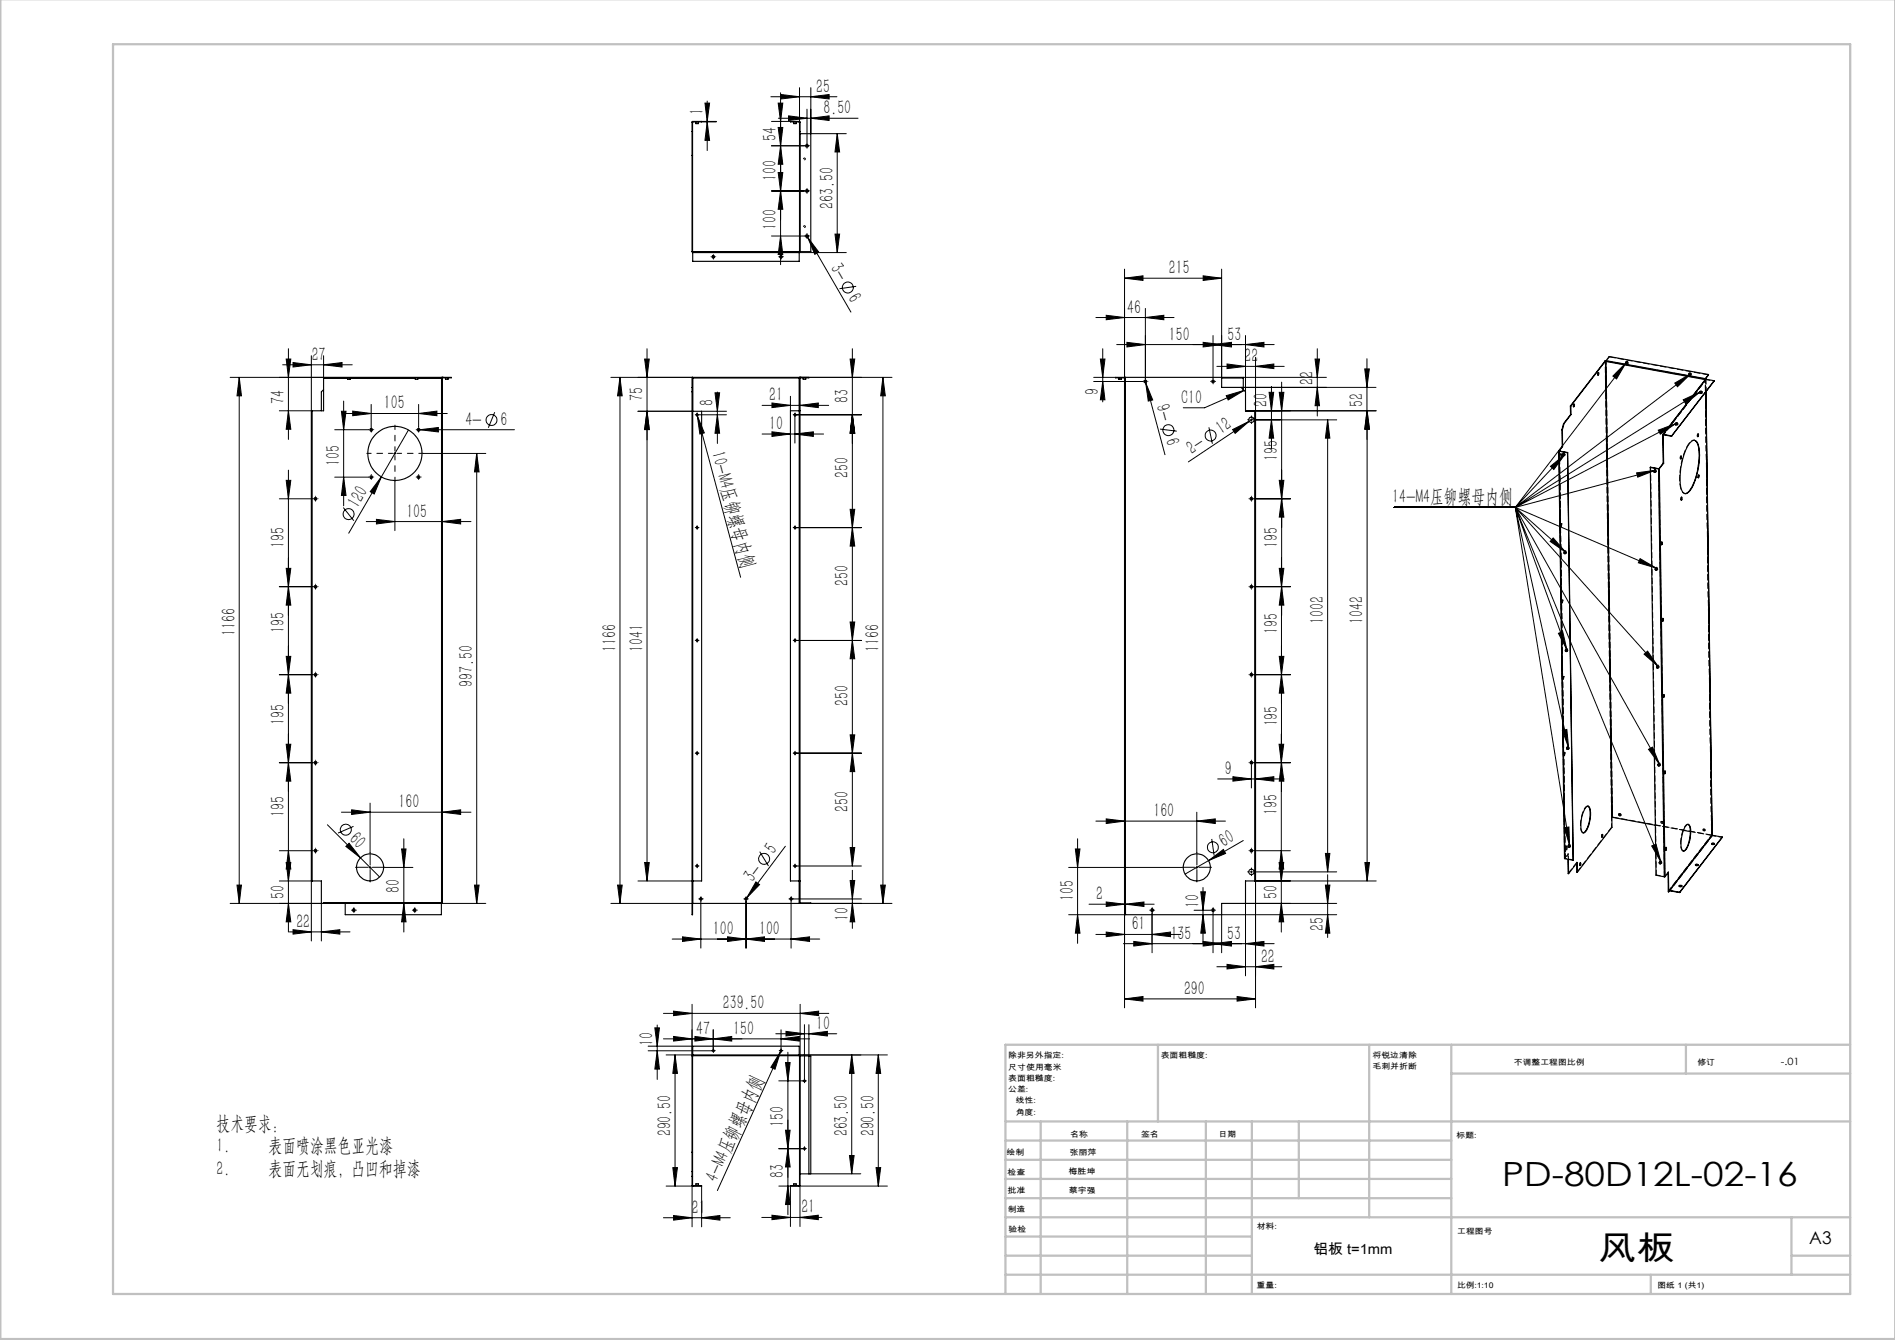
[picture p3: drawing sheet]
<svg xmlns="http://www.w3.org/2000/svg" width="420mm" height="297mm" viewBox="0 0 420 297" stroke-linecap="round" stroke-linejoin="round" font-family="sans-serif">
<defs><g id="words">
<g font-size="7.4">
<text x="333" y="262.9">PD-80D12L-02-16</text>
<text x="354.4" y="279.3">风板</text>
</g>
<g font-size="4.4">
<text x="180.9" y="20.6">25</text>
<text x="155.9" y="25.4" transform="rotate(-90 155.9 25.4)">1</text>
<text x="182.5" y="25.3">8.50</text>
<text x="172.1" y="31.1" transform="rotate(-90 172.1 31.1)">54</text>
<text x="172.1" y="40.2" transform="rotate(-90 172.1 40.2)">100</text>
<text x="184.7" y="46.3" transform="rotate(-90 184.7 46.3)">263.50</text>
<text x="172.1" y="50.9" transform="rotate(-90 172.1 50.9)">100</text>
<text x="183.9" y="59.3" transform="rotate(60 183.9 59.3)">3-</text>
<text x="259.1" y="60.8">215</text>
<text x="187.8" y="66.1" transform="rotate(60 187.8 66.1)">6</text>
<text x="249.8" y="69.5">46</text>
<text x="259.1" y="75.5">150</text>
<text x="272.1" y="75.5">53</text>
<text x="69.1" y="80">27</text>
<text x="275.8" y="80.3">22</text>
<text x="63.1" y="89.5" transform="rotate(-90 63.1 89.5)">74</text>
<text x="142.5" y="88.9" transform="rotate(-90 142.5 88.9)">75</text>
<text x="158.1" y="89.9" transform="rotate(-90 158.1 89.9)">8</text>
<text x="170.5" y="88.9">21</text>
<text x="188.1" y="89.4" transform="rotate(-90 188.1 89.4)">83</text>
<text x="243.5" y="87.5" transform="rotate(-90 243.5 87.5)">9</text>
<text x="261.8" y="89.5">C10</text>
<text x="291.1" y="85.3" transform="rotate(-90 291.1 85.3)">22</text>
<text x="85.1" y="90.7">105</text>
<text x="103.1" y="94.4">4-</text>
<text x="111" y="94.4">6</text>
<text x="170.5" y="95.3">10</text>
<text x="256.2" y="90.1" transform="rotate(75 256.2 90.1)">9-</text>
<text x="280.9" y="90.3" transform="rotate(-90 280.9 90.3)">20</text>
<text x="302.1" y="90.3" transform="rotate(-90 302.1 90.3)">52</text>
<text x="157.7" y="100.4" transform="rotate(75 157.7 100.4)">10-M4压铆螺母内侧</text>
<text x="258.2" y="97.6" transform="rotate(75 258.2 97.6)">6</text>
<text x="264.2" y="100.8" transform="rotate(-34 264.2 100.8)">2-</text>
<text x="270.7" y="96.5" transform="rotate(-34 270.7 96.5)">12</text>
<text x="75.3" y="103.3" transform="rotate(-90 75.3 103.3)">105</text>
<text x="188.1" y="106" transform="rotate(-90 188.1 106)">250</text>
<text x="283.2" y="102.1" transform="rotate(-90 283.2 102.1)">195</text>
<text x="79.4" y="112.9" transform="rotate(-60 79.4 112.9)">120</text>
<text x="308.6" y="111.5">14-M4压铆螺母内侧</text>
<text x="90.1" y="114.7">105</text>
<text x="63.1" y="121.4" transform="rotate(-90 63.1 121.4)">195</text>
<text x="283.2" y="121.5" transform="rotate(-90 283.2 121.5)">195</text>
<text x="188.1" y="129.9" transform="rotate(-90 188.1 129.9)">250</text>
<text x="52.2" y="141" transform="rotate(-90 52.2 141)">1166</text>
<text x="63.1" y="140.2" transform="rotate(-90 63.1 140.2)">195</text>
<text x="283.2" y="140.6" transform="rotate(-90 283.2 140.6)">195</text>
<text x="293.4" y="138.3" transform="rotate(-90 293.4 138.3)">1002</text>
<text x="302.2" y="138.3" transform="rotate(-90 302.2 138.3)">1042</text>
<text x="136.5" y="144.5" transform="rotate(-90 136.5 144.5)">1166</text>
<text x="142.5" y="144.6" transform="rotate(-90 142.5 144.6)">1041</text>
<text x="194.8" y="144.5" transform="rotate(-90 194.8 144.5)">1166</text>
<text x="104.8" y="152.2" transform="rotate(-90 104.8 152.2)">997.50</text>
<text x="63.1" y="160.7" transform="rotate(-90 63.1 160.7)">195</text>
<text x="188.1" y="156.5" transform="rotate(-90 188.1 156.5)">250</text>
<text x="283.2" y="161" transform="rotate(-90 283.2 161)">195</text>
<text x="271.4" y="171.8">9</text>
<text x="88.3" y="179.1">160</text>
<text x="188.1" y="179.9" transform="rotate(-90 188.1 179.9)">250</text>
<text x="63.1" y="181.1" transform="rotate(-90 63.1 181.1)">195</text>
<text x="255.7" y="181.1">160</text>
<text x="283.1" y="180.6" transform="rotate(-90 283.1 180.6)">195</text>
<text x="77.1" y="186.2" transform="rotate(45 77.1 186.2)">60</text>
<text x="171.6" y="189.5" transform="rotate(-53 171.6 189.5)">5</text>
<text x="271.2" y="187.9" transform="rotate(-30 271.2 187.9)">60</text>
<text x="88.6" y="197.9" transform="rotate(-90 88.6 197.9)">80</text>
<text x="166.9" y="195.8" transform="rotate(-53 166.9 195.8)">3-</text>
<text x="63.1" y="199.2" transform="rotate(-90 63.1 199.2)">50</text>
<text x="238" y="199.7" transform="rotate(-90 238 199.7)">105</text>
<text x="242.9" y="199.5">2</text>
<text x="265.8" y="201.3" transform="rotate(-90 265.8 201.3)">10</text>
<text x="283.1" y="199.2" transform="rotate(-90 283.1 199.2)">50</text>
<text x="65.7" y="205.7">22</text>
<text x="158" y="207.3">100</text>
<text x="168.2" y="207.3">100</text>
<text x="188.1" y="204.2" transform="rotate(-90 188.1 204.2)">10</text>
<text x="250.8" y="206.2">61</text>
<text x="259.5" y="208.3">135</text>
<text x="272" y="208.3">53</text>
<text x="293.4" y="206.2" transform="rotate(-90 293.4 206.2)">25</text>
<text x="279.5" y="213.4">22</text>
<text x="262.4" y="220.5">290</text>
<text x="160.2" y="223.7">239.50</text>
<text x="144.8" y="231.8" transform="rotate(-90 144.8 231.8)">10</text>
<text x="154.3" y="229.3">47</text>
<text x="162.5" y="229.3">150</text>
<text x="180.9" y="228.2">10</text>
<text x="48" y="250.4">技术要求：</text>
<text x="148.8" y="251.9" transform="rotate(-90 148.8 251.9)">290.50</text>
<text x="173.8" y="249.7" transform="rotate(-90 173.8 249.7)">150</text>
<text x="187.9" y="251.9" transform="rotate(-90 187.9 251.9)">263.50</text>
<text x="193.8" y="251.9" transform="rotate(-90 193.8 251.9)">290.50</text>
<text x="48" y="255.4">1.</text>
<text x="59.5" y="255.4">表面喷涂黑色亚光漆</text>
<text x="48" y="260.4">2.</text>
<text x="59.5" y="260.4">表面无划痕，凸凹和掉漆</text>
<text x="158.8" y="262.1" transform="rotate(-66 158.8 262.1)">4-M4压铆螺母内侧</text>
<text x="173.8" y="261.1" transform="rotate(-90 173.8 261.1)">83</text>
<text x="153.3" y="269">21</text>
<text x="177.6" y="268.9">21</text>
</g>
<text font-size="3.9" x="401" y="275.7">A3</text>
<text font-size="3.2" x="291.1" y="277.9">铝板 t=1mm</text>
<text font-size="2.2" x="394.7" y="236.2">-.01</text>
<g font-size="1.7">
<text x="223.5" y="234.6">除非另外指定:</text>
<text x="223.5" y="237.1">尺寸使用毫米</text>
<text x="223.5" y="239.6">表面粗糙度:</text>
<text x="257.3" y="234.6">表面粗糙度:</text>
<text x="304.2" y="234.5">将锐边清除</text>
<text x="304.2" y="237">毛刺并折断</text>
<text x="335.5" y="235.9">不调整工程图比例</text>
<text x="376.2" y="236.1">修订</text>
<text x="223.5" y="242.1">公差:</text>
<text x="225.1" y="244.6">线性:</text>
<text x="225.1" y="247.1">角度:</text>
<text x="237.2" y="252">名称</text>
<text x="252.9" y="251.9">签名</text>
<text x="270.1" y="251.9">日期</text>
<text x="223.1" y="256">绘制</text>
<text x="237.1" y="256.1">张丽萍</text>
<text x="322.8" y="252.2">标题:</text>
<text x="223.3" y="260.3">检查</text>
<text x="236.8" y="260.3">梅胜坤</text>
<text x="223.3" y="264.4">批准</text>
<text x="223.3" y="268.7">制造</text>
<text x="236.9" y="264.4">蔡宇强</text>
<text x="223.5" y="273.1">验检</text>
<text x="278.5" y="272.5">材料:</text>
<text x="323" y="273.6">工程图号</text>
<text x="278.5" y="285.5">重量:</text>
<text x="323" y="285.6">比例:1:10</text>
<text x="367.4" y="285.6">图纸 1 (共1)</text>
</g>
</g></defs>
<g fill="none" stroke="#000" stroke-width=".22">
<path d="M177.2 19.4v7.7M179.7 19.4v10.2h7.9M155.5 26.9h3.2M155.5 27h3.2M156.2 22.9h1.1l-.6 4zM156.7 22.4v11M156.7 27l.6 4.1h-1.1zM170.9 21.4h14.6M171 32.3h7.3M171 26.9h4.2M172.5 22.9h1l-.5 4zM172.5 28.3h1l-.5 4z"/>
<path d="M172.5 38.2h1l-.5 4.1zM172.5 26.2h17.7M173 32.3l.5 4.1h-1zM173 20.6v38.1M173.1 21l4.1 .4-4.1 .5zM174.8 25.7l4.1 .5-4.1 .5zM178.1 35.3a.2 .2 0 0 1 .2-.3 .2 .2 0 0 1 .2 .2 .2 .2 0 0 1-.3 .2M178.6 32.3h.5M178.9 24.2v7.6M178.9 32.1v.5M179.7 21.4l4.1-.4v.9zM179.7 26.2l4.1-.5v1z"/>
<path d="M185.6 29.6l.5 4.1h-1zM185.6 29.6v26.4M157.8 56.9h.5M157.9 57a.19 .19 0 0 1 .2-.3 .19 .19 0 0 1 .2 .2 .19 .19 0 0 1-.3 .2M158.1 56.7v.5M171 42.3h7.3M171 52.3h7.3M172.8 56.9h.6M172.9 57a.2 .2 0 0 1 .2-.3 .2 .2 0 0 1 .2 .2 .2 .2 0 0 1-.3 .2M173 42.3l.5 4.1h-1zM173 52.3l.5 4.1h-1zM173.1 56.7v.5"/>
<path d="M177.1 56h10.5M178.1 50.3a.2 .2 0 0 1 .2-.3 .2 .2 0 0 1 .2 .2 .2 .2 0 0 1-.3 .2M178.6 42.3h.5M178.6 52.3h.5M178.7 52.1l.3 .5M178.9 42.1v.5M178.9 52.1v.5M179 52.6l2.5 3.3-.9 .5zM179 52.6l9.6 16.6M185.1 51.9h1l-.5 4.1zM249.2 59.7v23.9M270.8 59.7v23.9"/>
<path d="M63.4 79.6h1.1l-.6 4zM63.9 77.3v20.1M69 78.8v12.2h-7.1M71.7 78.8v4.8h-20.7M142.9 79.6h1l-.5 4zM143.4 77.3v118M188.4 79.6h1l-.5 4zM188.9 77.3v114.6M189.8 63.5l-3.7 .5M242.9 70.4h17.3M243.9 79.6h1l-.5 4zM244.4 77.3v11.8"/>
<path d="M245.2 69.9l4 .5-4 .5zM247.5 76.4h34.9M249.2 61.7l4.1-.6v1.1zM249.2 61.7h21.6M249.8 75.9l4.1 .5-4.1 .5zM253.9 70.4l4.1-.5v1zM253.9 68.4v15.6M266.7 61.1l4.1 .6-4.1 .5zM266.7 75.9l4.1 .5-4.1 .5zM268.9 76.4l4-.5v1zM268.9 74.4v9.6M276 76.4l4.1-.5v1z"/>
<path d="M276 74.4v12.5M278.3 79.2v12M291.5 79.6h1l-.5 4zM292 77.3v14.9M303 79.5v115.8M53 83.6v116.6M53 83.6l.5 4.1h-1zM62.7 80.9h15.4M63.9 91l.6 4.1h-1.1zM64.9 80.4l4.1 .5-4.1 .4zM71.7 80.9l4.1-.5v.9zM74.2 95.2h7.5"/>
<path d="M75.7 91.2h1l-.5 4zM75.9 91.6h23.2M76.2 88.9v23.2M78.2 91.1l4.1 .5-4.1 .5zM82 95.2h.5M82.3 89.6v5.1M82.3 95v.5M90.5 95.3l-13.2 22.9M92.5 95.2h21.5M92.8 91.6l4-.5v1zM92.8 89.6v5.1M92.8 95v.5"/>
<path d="M93.1 95.2l4.1-.4v.9zM109.6 91.4l-1.4 3.4M135.4 83.6h18M137.4 83.6v116.6M137.4 83.6l.5 4.1h-1zM141.4 91.2h12M143.4 91.2l.5 4h-1zM154.2 91.9h6.8M154.3 92a.2 .2 0 0 1 .2-.3 .2 .2 0 0 1 .2 .3 .2 .2 0 0 1-.3 .1M154.4 91.8l.2 .3M154.5 91.7v.5M154.6 92.1l1.5 3.9-1 .2z"/>
<path d="M154.6 92.1l9.5 35.8M155.5 91.2h5.5M158.5 87.1h1l-.5 4.1zM159 86.9v11.4M159 91.9l.5 4.1h-1zM168.9 96.2h13.6M168.9 89.8h14.8M171.1 95.7l4.1 .5-4.1 .5zM171.1 89.3l4.1 .5-4.1 .5zM175.2 87.8v3.2M175.9 91.9h15M176 92a.2 .2 0 0 1 .2-.3 .2 .2 0 0 1 .2 .3 .2 .2 0 0 1-.3 .1"/>
<path d="M176.2 96.2l4.1-.5v1zM176.2 91.7v6.5M177.3 83.6h20.4M177.3 89.8l4.1-.5v1zM188.9 91.9l.5 4.1h-1zM195.7 83.6v116.6M195.7 83.6l.5 4.1h-1zM242.4 84.6h10.9M242.4 83.6h4.9M244.4 84.6l.5 4h-1zM253.6 84.6h.5M253.8 84.3l.1 .5"/>
<path d="M253.9 84.3v.5M253.9 84.8l1.6 3.8-1 .3zM253.9 84.8l4.3 16M257.1 95.1l3.7 .5M267.9 94.7l.8 3.7M268.6 84.6h.5M268.9 84.3v.5M269.7 81.2h14.9M271.8 87.7l3.9-1.2-3.5 2.1zM272 80.7l4 .5-4 .5zM273.2 95.2l3.7-1.8-3.1 2.7zM275.1 85.9h29.9"/>
<path d="M275.6 83.6h18.4M275.7 86.5l-8.7 3.9h-4.7M276.9 93.4l-13.5 9M277.1 93.1h.5M277.4 92.8v.5M277.8 92.7l-.9 .7M278.2 93.1h18.1M278.3 81.2l4-.5v1zM281.3 87h1l-.5 4zM281.8 93.1l.5 4h-1zM281.8 85.7v13.7M283.5 87h1.1l-.5 4z"/>
<path d="M284.1 84.7v51.7M292 85.9l.5 4h-1zM294.3 93.1v100.1M294.3 93.1l.4 4h-.9zM302.5 81.8h1l-.5 4.1zM303 91l.5 4.1h-1zM305 91h-26.8M360.4 80.4l-2.1 3.6-.8-.6zM360.4 80.4l-24.6 32.1M367.5 95.4l3.9-1.5-3.4 2.3zM371.2 84.9l3.6-2.1-3 2.9zM371.4 93.9l-35.6 18.6"/>
<path d="M371.4 93.7l.4 .2h-.4zM373.1 88.6l3.7-1.7-3.2 2.6zM374.8 82.8l-39 29.7M376.8 86.9l-41 25.6M61.9 110.6h7.5M63.4 106.5h1.1l-.6 4.1zM63.9 104.2v102.4M69.7 110.6h.5M69.9 110.3v.5M74.2 105.8h7.5M76.1 112.5l2.3 2.9M76.2 105.8l.5 4h-1z"/>
<path d="M81.2 115.6h23.2M82 105.8h.5M82.3 105.5v.5M83.4 115.1l4.1 .5-4.1 .5zM84.5 105.7l-1.6 3.8-.8-.5zM87.3 100.5h.5M87.5 106.7v10.9M87.5 100.3v.4M92.5 105.8h.5M92.8 105.5v.5M93.8 100.5h13.9M98 115.6l4.1-.5v1z"/>
<path d="M105.7 100.5v99.7M105.7 100.5l.5 4.1h-1zM154.2 116.9h.5M154.3 117a.2 .2 0 0 1 .2-.2 .2 .2 0 0 1 .2 .2 .2 .2 0 0 1-.3 .2M154.5 116.7v.5M175.9 116.9h15M176 117a.2 .2 0 0 1 .2-.2 .2 .2 0 0 1 .2 .2 .2 .2 0 0 1-.3 .2M176.2 116.7v.5M188.4 112.9h1l-.5 4zM188.9 116.9l.5 4.1h-1zM277.1 110.6h.5M277.4 110.3v.5"/>
<path d="M277.9 110.6h8.1M283.5 106.5h1.1l-.5 4.1zM284.1 110.6l.5 4h-1.1zM309 112.5h26.8M335.8 112.5l31.3 13.4M335.8 112.5l11.2 9.8M335.8 112.5l11.5 31.5M335.8 112.5l32 56.9M335.8 112.5l31.7 35.2M335.8 112.5l32.3 78.6M335.8 112.5l12.1 74.9M335.8 112.5l11.9 53.3"/>
<path d="M343.6 103.4l3.2-2.7-2.4 3.4zM344.2 119.2l2.8 3.1-3.4-2.3zM346.8 100.7l-11 11.8M362.7 104.8l4.1-.6-3.8 1.6zM366.8 104.2l-31 8.3M61.9 130h7.5M63.4 126h1.1l-.6 4zM63.9 130l.6 4.1h-1.1zM69.7 130h.5M69.9 129.8v.5M188.4 137.9h1l-.5 4.1zM277.1 130h.5"/>
<path d="M277.4 129.8v.5M277.9 130h8.1M283.5 126h1.1l-.6 4zM284 123.7v51.7M284.1 130l.5 4.1h-1.1zM363.5 123.8l3.6 2.1-4-1.2zM61.9 149.5h7.5M63.4 145.5h1.1l-.6 4zM63.9 149.5l.6 4.1h-1.1zM69.7 149.5h.5M69.9 149.3v.5M154.2 142h.5"/>
<path d="M154.3 142a.19 .19 0 0 1 .2-.2 .19 .19 0 0 1 .2 .2 .19 .19 0 0 1-.3 .1M154.5 141.7v.5M175.9 142h15M176 142a.19 .19 0 0 1 .2-.2 .19 .19 0 0 1 .2 .2 .19 .19 0 0 1-.3 .1M176.2 141.7v.5M188.9 142l.5 4h-1zM277.1 149.5h.5M277.4 149.3v.5M277.9 149.5h8.1M283.5 145.5h1.1l-.6 4zM284 149.5l.6 4.1h-1.1zM345.4 140.4l1-.4 .9 4z"/>
<path d="M364.4 145l.8-.7 2.3 3.4zM61.9 169h7.5M63.4 165h1.1l-.6 4zM63.9 169l.6 4.1h-1.1zM69.7 169h.5M69.9 168.8v.5M77.9 179.5l4.1 .5-4.1 .5zM82 178v11M154.2 166.9h.5M154.3 167a.2 .2 0 0 1 .2-.3 .2 .2 0 0 1 .2 .3 .2 .2 0 0 1-.3 .1M154.5 166.7v.5M175.9 166.9h15"/>
<path d="M176 167a.2 .2 0 0 1 .2-.3 .2 .2 0 0 1 .2 .3 .2 .2 0 0 1-.3 .1M176.2 166.7v.5M188.4 162.9h1l-.5 4zM188.9 166.9l.5 4.1h-1zM269.9 172.6h14.7M273.3 172.2l4.1 .4-4.1 .5zM277.1 169h.5M277.4 169.6v5.1M277.4 168.8v.5M277.9 169h8.1M278.3 172.6l4-.4v.9zM283.5 165h1l-.5 4z"/>
<path d="M284 162.7v43.9M284 169l.6 4.1h-1.1zM346.3 161.9l1-.2 .4 4.1zM365.4 166.1l.9-.5 1.5 3.8zM52.5 196.2h1l-.5 4zM61.9 188.6h7.5M61.9 195.3h7.1v13.3M63.4 191.2h1.1l-.6 4.1zM63.9 188.6l.6 4h-1.1zM69.7 188.6h.5M69.9 188.3v.5M72.6 182.8l11.5 11.6"/>
<path d="M75.7 180h28.7M76.7 187.6l.7-.7 2.5 3.2zM78.4 183.2l-3.5 1.4M81.8 192.3h.5M82 192v.5M85.3 192.3h6.2M89 188.2h1l-.5 4.1zM89.5 185.9v20.7M98 180l4.1-.5v1zM105.2 196.2h1l-.5 4zM136.9 196.2h1l-.5 4zM141.4 195.3h12"/>
<path d="M142.9 191.2h1l-.5 4.1zM154.2 191.9h.5M154.3 192a.2 .2 0 0 1 .2-.2 .2 .2 0 0 1 .2 .2 .2 .2 0 0 1-.3 .2M154.5 191.7v.5M155.1 199.2h.5M155.3 199.7v10.4M155.3 199v.5M165.1 199.2h.5M165.3 199.7v10.4M165.3 199v.5M165.5 199l-.3 .5M167.5 195.5l.8 .6-2.8 2.9z"/>
<path d="M168.4 188.8l1.9 3.1M174.1 187.6l-8.6 11.4M175.1 199.2h.5M175.3 199.7v10.4M175.3 199v.5M175.8 199.2h15.1M175.9 191.9h15M176 192a.2 .2 0 0 1 .2-.2 .2 .2 0 0 1 .2 .2 .2 .2 0 0 1-.3 .2M176.2 191.7v.5M188.4 187.9h1l-.5 4zM188.4 195.2h1l-.5 4zM188.9 192.9v12.9"/>
<path d="M195.2 196.2h1l-.5 4zM236.9 192.3h25.1M238.3 188.2h1.1l-.6 4.1zM238.8 185.9v23.2M242.9 182h28.7M245.2 199.9l4 .5-4 .5zM245.2 181.5l4 .5-4 .5zM265 192.3h.5M265.3 182l4-.5v1zM265.3 180v9M265.3 192v.5M266.1 197.7h1.1l-.6 4.1z"/>
<path d="M266.6 196.7v12.4M267.9 190.7l3.2-2.4 .5 .9zM267.9 190.7l-5.3 3M268.6 185.9l.5 3.7M275.6 186.3l-7.7 4.4M277.1 188.6h.5M277.1 193.2h.5M277.4 188.3v.5M277.4 193v.5M277.9 188.6h8.1M278.2 193.2h18.1M283.5 191.2h1l-.5 4.1z"/>
<path d="M284 188.6l.5 4h-1zM293.8 196.2h.9l-.4 4zM293.8 189.2h.9l-.4 4zM294.3 193.9v13.9M302.5 191.2h1l-.5 4.1zM305 195.3h-26.7v28.1M346.7 183.4l1-.1 .2 4.1zM366.1 187.5l.9-.4 1.1 4zM51 200.2h20.2v8.4M63.9 200.2l.6 4.1h-1.1zM64.1 206.5h13.5M64.9 206.1l4.1 .4-4.1 .5z"/>
<path d="M71.2 206.5l4.1-.4v.9zM78.2 201.8h.5M78.4 201.5v.5M89.5 200.2l.5 4.1h-1zM91.7 201.8h.5M91.9 201.5v.5M98 200.2h9.7M135.4 200.2h18M149 208.1h32.7M151.3 207.6l4 .5-4 .6zM161.3 207.6l4 .5-4 .6zM165.3 208.1l4.1-.5v1.1z"/>
<path d="M175.3 208.1l4.1-.5v1.1zM177.3 200.2h20.4M188.9 200.2l.5 4.1h-1zM236.9 202.7h12.5M238.8 202.7l.6 4.1h-1.1zM241.4 200.4h14.4M242.9 207.1h18.8M245.2 206.6l4 .5-4 .5zM249 209.2h33.4M249.2 200.2v23.2M249.4 200.4l4.1-.5v1zM251.3 208.7l4 .5-4 .5z"/>
<path d="M255.1 201.8h.5M255.3 207.1l4.1-.5v1zM255.3 202.3v8.9M255.3 201.5v.5M264.7 201.8h3.6M266.6 202.7l.6 4.1h-1.1zM266.7 208.7l4.1 .5-4.1 .5zM268.6 201.8h.5M268.9 209.2l4-.5v1zM268.9 202.3v8.9M268.9 201.5v.5M269.7 214.3h14.4"/>
<path d="M272 213.7l4 .6-4 .5zM276 209.2l4.1-.5v1zM278.3 214.3l4-.6v1.1zM284 200.2l.5 4.1h-1zM294.3 202.7l.4 4.1h-.9zM296.3 200.2h-20.3v16.1M296.3 202.7h-25.5v8.5M143.7 232.9h14M143.7 231.9h9.8M145.1 227.8h1.1l-.5 4.1zM145.7 227.2v12.1M145.7 232.9l.5 4.1h-1.1z"/>
<path d="M147 224.6h36.7M147 230.3h32.5M147.6 233.8h5.9M149.3 224.1l4.1 .5-4.1 .5zM149.3 229.7l4.1 .6-4.1 .4zM149.6 233.8l.5 4.1h-1zM149.6 233.8v29.1M153.4 222.6v11.4M154 229.7l4.1 .6-4.1 .4zM157.8 232.9h.5M157.9 232.9a.19 .19 0 0 1 .2-.2 .19 .19 0 0 1 .2 .2 .19 .19 0 0 1-.3 .2M158.1 230.3l4.1-.6v1z"/>
<path d="M158.1 228.2v4.3M158.1 232.6v.5M171.9 229.1h13.6M172.8 232.9h.6M172.9 232.9a.2 .2 0 0 1 .2-.2 .2 .2 0 0 1 .2 .2 .2 .2 0 0 1-.3 .2M173 233.1l-1.2 3.9-.9-.4zM173.1 230.3l4.1-.6v1zM173.1 228.2v4.3M173.1 232.6v.5M173.2 232.7l-14.2 31.2M174.1 235.5h1l-.5 4.1zM174.2 228.6l4.1 .5-4.1 .5z"/>
<path d="M174.6 233.2v36M177.1 233.8h19.6M177.3 224.6l4.1-.5v1zM177.3 222.6v11.4M178.1 239.6a.21 .21 0 0 1 .2-.2 .21 .21 0 0 1 .2 .2 .21 .21 0 0 1-.3 .2M178.3 227.1v12.8M178.5 239.6h-5.9M179.3 229.1l4.1-.5v1zM179.3 227.1v6.9M188.8 233.8v26.4M188.8 233.8l.5 4.1h-1zM194.7 233.8l.5 4.1h-1z"/>
<path d="M194.7 233.8v29.1M249.2 221.4l4.1-.5v1zM249.2 221.4h29.1M274.2 220.9l4.1 .5-4.1 .5zM149.1 258.8h1l-.5 4.1zM172.6 254.6h5.9M174.1 250.5h1l-.5 4.1zM174.6 254.6l.5 4.1h-1zM178.1 254.6a.2 .2 0 0 1 .2-.2 .2 .2 0 0 1 .2 .2 .2 .2 0 0 1-.3 .2M178.3 254.3v.5M188.3 256.1h1l-.5 4.1zM194.2 258.8h1l-.5 4.1z"/>
<path d="M147 269.9h14.9M147.6 262.9h5.9M149.3 269.4l4.1 .5-4.1 .5zM153.4 262.7v9.2M155.5 269.9l4.1-.5v1zM155.5 262.9v9M168.8 269.8h13.4M171.1 269.3l4.1 .5-4.1 .5zM172.6 262.9h2.6v8.9M174.6 262.9l.5 4.1h-1zM177.1 262.9h19.6M177.3 269.8l4.1-.5v1z"/>
<path d="M177.3 262.7v9.1M179.3 260.2h11.5"/>
<circle cx="187.9" cy="63.7" r="1.21"/>
<circle cx="108.9" cy="93.1" r="1.21"/>
<circle cx="259" cy="95.3" r="1.22"/>
<circle cx="268.3" cy="96.5" r="1.22"/>
<circle cx="360.5" cy="80.3" r=".16"/>
<circle cx="374.5" cy="82.8" r=".16"/>
<circle cx="377" cy="86.8" r=".16"/>
<circle cx="77.3" cy="113.9" r="1.21"/>
<circle cx="346.5" cy="100.9" r=".18"/>
<circle cx="366.7" cy="104.6" r=".17"/>
<circle cx="346.8" cy="122.6" r=".19"/>
<circle cx="367" cy="126.3" r=".17"/>
<circle cx="347.1" cy="144.3" r=".19"/>
<circle cx="367.3" cy="147.9" r=".18"/>
<circle cx="347.4" cy="166" r=".19"/>
<circle cx="367.6" cy="169.6" r=".19"/>
<circle cx="76.6" cy="183.9" r="1.21"/>
<circle cx="169.3" cy="190.4" r="1.22"/>
<circle cx="268.8" cy="187.8" r="1.22"/>
<circle cx="347.7" cy="187.6" r=".18"/>
<circle cx="367.9" cy="191.3" r=".18"/>
</g>
<g fill="none" stroke="#000" stroke-width=".22" stroke-dasharray="30.5 1.3 1.3 1.3">
<path d="M178.4 32.3h-.1M178.9 31.8h.1M178.9 32.8v.1M179.4 32.3h.1M157.6 56.9h.1M158.1 56.4h.1M158.1 57.4h.1M158.6 56.9h.1M172.6 56.9h.1M173.1 56.4h.1M173.1 57.4h.1M173.6 56.9h.1"/>
<path d="M178.4 42.3h-.1M178.4 52.3h-.1M178.9 41.8h.1M178.9 42.8v.1M178.9 51.8h.1M178.9 52.8v.1M179.4 42.3h.1M179.4 52.3h.1M81.8 95.2h-.1M82.3 94.7h.1M82.3 95.7v.1M82.8 95.2h.1"/>
<path d="M92.3 95.2h-.1M92.8 94.7h.1M92.8 95.7v.1M93.3 95.2h.1M154.3 91.9h-.2M154.5 91.7v-.2M154.5 92.2v.1M154.8 91.9h.1M176 91.9h-.2M176.2 91.7v-.2M176.2 92.2v.1M176.5 91.9h.1"/>
<path d="M253.4 84.5h-.1M253.9 84h.1M253.9 85v.1M254.4 84.5h.1M268.4 84.5h-.1M268.9 84h.1M268.9 85v.1M269.4 84.5h.1M276.9 93h-.4M277.4 92.5v-.3M277.4 93.5v.4M277.9 93h.3"/>
<path d="M69.4 110.5h.1M69.9 110h.1M69.9 111v.1M70.4 110.5h.1M81.8 105.7h-.1M82.3 105.2h.1M82.3 106.2v.1M82.8 105.7h.1M92.3 105.7h-.1M92.8 105.2h.1M92.8 106.2v.1M93.3 105.7h.1"/>
<path d="M154.3 116.9h-.2M154.5 116.7v-.2M154.5 117.2v.1M154.8 116.9h.1M176 116.9h-.2M176.2 116.7v-.2M176.2 117.2v.1M176.5 116.9h.1M276.9 110.5h-.1M277.4 110h.1M277.4 111v.1M277.9 110.5h.1"/>
<path d="M69.4 130h.1M69.9 129.5h.1M69.9 130.5v.1M70.4 130h.1M276.9 130h-.1M277.4 129.5h.1M277.4 130.5v.1M277.9 130h.1M69.4 149.5h.1M69.9 149h.1M69.9 150v.1M70.4 149.5h.1"/>
<path d="M154.3 141.9h-.2M154.5 141.7v-.2M154.5 142.2v.1M154.8 141.9h.1M176 141.9h-.2M176.2 141.7v-.2M176.2 142.2v.1M176.5 141.9h.1M276.9 149.5h-.1M277.4 149h.1M277.4 150v.1M277.9 149.5h.1"/>
<path d="M69.4 169h.1M69.9 168.5h.1M69.9 169.5v.1M70.4 169h.1M154.3 166.9h-.2M154.5 166.7v-.2M154.5 167.2v.1M154.8 166.9h.1M176 166.9h-.2M176.2 166.7v-.2M176.2 167.2v.1M176.5 166.9h.1"/>
<path d="M276.9 169h-.1M277.4 168.5h.1M277.4 169.5v.1M277.9 169h.1M69.4 188.5h.1M69.9 188h.1M69.9 189v.1M70.4 188.5h.1M81.5 192.2h-2.7M82 191.7v-2.7M82 192.7v2.8M82.5 192.2h2.8"/>
<path d="M154.3 191.9h-.2M154.5 191.7v-.2M154.5 192.2v.1M154.8 191.9h.1M155.1 199.2h-.2M155.4 199v-.3M155.4 199.5v.2M155.6 199.2h.3M165.1 199.2h-.2M165.4 199v-.3M165.4 199.5v.2M165.6 199.2h.3"/>
<path d="M175.1 199.2h-.2M175.4 199v-.3M175.4 199.5v.2M175.6 199.2h.3M176 191.9h-.2M176.2 191.7v-.2M176.2 192.2v.1M176.5 191.9h.1M264.8 192.2h-2.8M265.3 191.7v-2.7M265.3 192.7v2.8M265.8 192.2h2.7"/>
<path d="M276.9 188.5h-.1M276.9 193.2h-.4M277.4 188h.1M277.4 189v.1M277.4 192.7v-.3M277.4 193.7v.4M277.9 188.5h.1M277.9 193.2h.3M77.9 201.7h.1M78.4 201.2h.1M78.4 202.2v.1M78.9 201.7h.1"/>
<path d="M91.4 201.7h.1M91.9 201.2h.1M91.9 202.2v.1M92.4 201.7h.1M254.9 201.7h-.1M255.4 201.2h.1M255.4 202.2v.1M255.9 201.7h.1M268.4 201.7h-.1M268.9 201.2h.1M268.9 202.2v.1M269.4 201.7h.1"/>
<path d="M157.9 232.9h-.2M158.1 232.6v-.1M158.1 233.1v.2M158.4 232.9h.1M172.9 232.9h-.2M173.1 232.6v-.1M173.1 233.1v.2M173.4 232.9h.1M178.1 239.6h-.2M178.3 239.3v-.1M178.3 239.8v.2M178.6 239.6h.1"/>
<path d="M178.1 254.6h-.2M178.3 254.3v-.1M178.3 254.8v.2M178.6 254.6h.1"/>
</g>
<path d="M87.5 100v-5.8M87 100.5h-5.7M87.5 101v5.7M88 100.5h5.8" fill="none" stroke="#000" stroke-width=".22" stroke-dasharray="30.5 1.3 1.3 1.3" stroke-dashoffset="29.5"/>
<g fill="none" stroke="#c0c0c0" stroke-width=".5">
<path d="M.1 -.1v296.9h419.9M25 9.8h385.1v277h-385.1zM256.6 231.6v17M303.5 231.6v38.2M321.7 231.6v55.2M321.7 237.9h88.4M373.7 231.6v6.3M410.1 231.6h-187.3v55.2M222.8 248.6h187.3M222.8 257.1h98.9M222.8 252.8h98.9M230.6 248.6v38.2"/>
<path d="M249.8 248.6v38.2M267.3 248.6v38.2M277.5 248.6v38.2M287.9 248.6v17M222.8 265.6h98.9M222.8 261.3h98.9M222.8 278.3h54.7M222.8 274.1h54.7M222.8 269.8h187.3M397.1 278.3h13M397.1 269.8v12.7M222.8 282.5h187.3"/>
<path d="M365.9 282.5v4.3"/>
</g>
<g fill="#000">
<path d="M179 52.6l2.5 3.3-.9 .5zM93.1 95.2l4.1-.4v.9zM154.6 92.1l1.5 3.9-1 .2zM253.9 84.8l1.6 3.8-1 .3zM271.8 87.7l3.9-1.2-3.5 2.1zM273.2 95.2l3.7-1.8-3.1 2.7zM84.5 105.7l-1.6 3.8-.8-.5zM76.7 187.6l.7-.7 2.5 3.2zM167.5 195.5l.8 .6-2.8 2.9zM267.9 190.7l3.2-2.4 .5 .9zM173 233.1l-1.2 3.9-.9-.4z"/>
<path d="M173 32.3l.5 4.1h-1zM172.5 22.9h1l-.5 4z"/>
<path d="M173.1 21l4.1 .4-4.1 .5zM179.7 21.4l4.1-.4v.9zM174.8 25.7l4.1 .5-4.1 .5zM179.7 26.2l4.1-.5v1z"/>
<path d="M185.1 51.9h1l-.5 4.1zM185.6 29.6l.5 4.1h-1z"/>
<path d="M266.7 75.9l4.1 .5-4.1 .5zM276 76.4l4.1-.5v1z"/>
<path d="M64.9 80.4l4.1 .5-4.1 .4zM71.7 80.9l4.1-.5v.9zM64.9 206.1l4.1 .4-4.1 .5zM71.2 206.5l4.1-.4v.9z"/>
<path d="M143.4 91.2l.5 4h-1zM142.9 191.2h1l-.5 4.1zM243.9 79.6h1l-.5 4zM244.4 84.6l.5 4h-1z"/>
<path d="M171.1 89.3l4.1 .5-4.1 .5zM177.3 89.8l4.1-.5v1z"/>
<path d="M176.2 96.2l4.1-.5v1zM171.1 95.7l4.1 .5-4.1 .5zM255.3 207.1l4.1-.5v1zM245.2 206.6l4 .5-4 .5zM265.3 182l4-.5v1zM245.2 181.5l4 .5-4 .5zM253.9 70.4l4.1-.5v1zM245.2 69.9l4 .5-4 .5zM278.3 81.2l4-.5v1zM272 80.7l4 .5-4 .5z"/>
<path d="M363.5 123.8l3.6 2.1-4-1.2zM344.2 119.2l2.8 3.1-3.4-2.3zM345.4 140.4l1-.4 .9 4zM362.7 104.8l4.1-.6-3.8 1.6zM365.4 166.1l.9-.5 1.5 3.8zM364.4 145l.8-.7 2.3 3.4zM360.4 80.4l-2.1 3.6-.8-.6zM371.2 84.9l3.6-2.1-3 2.9zM373.1 88.6l3.7-1.7-3.2 2.6zM367.5 95.4l3.9-1.5-3.4 2.3zM366.1 187.5l.9-.4 1.1 4zM343.6 103.4l3.2-2.7-2.4 3.4zM346.7 183.4l1-.1 .2 4.1zM346.3 161.9l1-.2 .4 4.1z"/>
<path d="M188.4 187.9h1l-.5 4zM188.9 166.9l.5 4.1h-1zM188.4 162.9h1l-.5 4zM188.9 142l.5 4h-1zM188.4 137.9h1l-.5 4.1zM188.9 116.9l.5 4.1h-1zM188.4 112.9h1l-.5 4zM188.9 91.9l.5 4.1h-1zM188.9 91.9l.5 4.1h-1zM188.4 79.6h1l-.5 4zM143.4 91.2l.5 4h-1zM142.9 79.6h1l-.5 4zM159 91.9l.5 4.1h-1zM158.5 87.1h1l-.5 4.1zM284 188.6l.5 4h-1zM283.5 165h1l-.5 4zM284 169l.6 4.1h-1.1zM283.5 145.5h1.1l-.6 4zM284 149.5l.6 4.1h-1.1zM283.5 126h1.1l-.6 4zM284.1 130l.5 4.1h-1.1zM283.5 106.5h1.1l-.5 4.1zM284.1 110.6l.5 4h-1.1zM283.5 87h1.1l-.5 4zM294.3 202.7l.4 4.1h-.9zM293.8 196.2h.9l-.4 4zM303 91l.5 4.1h-1zM302.5 81.8h1l-.5 4.1zM156.2 22.9h1.1l-.6 4zM156.7 27l.6 4.1h-1.1zM63.9 188.6l.6 4h-1.1zM63.4 165h1.1l-.6 4zM63.9 169l.6 4.1h-1.1zM63.4 145.5h1.1l-.6 4zM63.9 149.5l.6 4.1h-1.1zM63.4 126h1.1l-.6 4zM63.9 130l.6 4.1h-1.1zM63.4 106.5h1.1l-.6 4.1z"/>
<path d="M188.4 195.2h1l-.5 4zM188.9 200.2l.5 4.1h-1zM195.7 83.6l.5 4.1h-1zM195.2 196.2h1l-.5 4zM137.4 83.6l.5 4.1h-1zM136.9 196.2h1l-.5 4zM283.5 191.2h1l-.5 4.1zM284 200.2l.5 4.1h-1zM281.3 87h1l-.5 4zM281.8 93.1l.5 4h-1zM303 91l.5 4.1h-1zM302.5 191.2h1l-.5 4.1zM294.3 93.1l.4 4h-.9zM293.8 189.2h.9l-.4 4zM238.3 188.2h1.1l-.6 4.1zM238.8 202.7l.6 4.1h-1.1zM266.1 197.7h1.1l-.6 4.1zM266.6 202.7l.6 4.1h-1.1zM291.5 79.6h1l-.5 4zM292 85.9l.5 4h-1zM172.5 28.3h1l-.5 4zM173 42.3l.5 4.1h-1zM172.5 38.2h1l-.5 4.1zM173 52.3l.5 4.1h-1zM188.3 256.1h1l-.5 4.1zM188.8 233.8l.5 4.1h-1zM145.7 232.9l.5 4.1h-1.1zM145.1 227.8h1.1l-.5 4.1zM75.7 91.2h1l-.5 4zM76.2 105.8l.5 4h-1zM63.4 79.6h1.1l-.6 4zM63.9 91l.6 4.1h-1.1zM89 188.2h1l-.5 4.1zM89.5 200.2l.5 4.1h-1zM105.7 100.5l.5 4.1h-1zM105.2 196.2h1l-.5 4zM63.4 191.2h1.1l-.6 4.1zM63.9 200.2l.6 4.1h-1.1z"/>
<path d="M52.5 196.2h1l-.5 4zM53 83.6l.5 4.1h-1z"/>
<path d="M151.3 207.6l4 .5-4 .6zM165.3 208.1l4.1-.5v1.1zM161.3 207.6l4 .5-4 .6zM175.3 208.1l4.1-.5v1.1zM266.7 208.7l4.1 .5-4.1 .5zM276 209.2l4.1-.5v1zM272 213.7l4 .6-4 .5zM278.3 214.3l4-.6v1.1zM251.3 208.7l4 .5-4 .5zM268.9 209.2l4-.5v1zM249.2 221.4l4.1-.5v1zM274.2 220.9l4.1 .5-4.1 .5zM245.2 199.9l4 .5-4 .5zM249.4 200.4l4.1-.5v1zM273.3 172.2l4.1 .4-4.1 .5zM278.3 172.6l4-.4v.9zM249.8 75.9l4.1 .5-4.1 .5zM268.9 76.4l4-.5v1zM249.2 61.7l4.1-.6v1.1zM266.7 61.1l4.1 .6-4.1 .5zM78.2 91.1l4.1 .5-4.1 .5zM92.8 91.6l4-.5v1zM83.4 115.1l4.1 .5-4.1 .5zM98 115.6l4.1-.5v1zM77.9 179.5l4.1 .5-4.1 .5zM98 180l4.1-.5v1z"/>
<path d="M149.6 233.8l.5 4.1h-1zM149.1 258.8h1l-.5 4.1zM194.7 233.8l.5 4.1h-1zM194.2 258.8h1l-.5 4.1z"/>
<path d="M149.3 224.1l4.1 .5-4.1 .5zM177.3 224.6l4.1-.5v1zM149.3 269.4l4.1 .5-4.1 .5zM155.5 269.9l4.1-.5v1zM174.2 228.6l4.1 .5-4.1 .5zM179.3 229.1l4.1-.5v1z"/>
<path d="M154 229.7l4.1 .6-4.1 .4zM173.1 230.3l4.1-.6v1z"/>
<path d="M158.1 230.3l4.1-.6v1zM149.3 229.7l4.1 .6-4.1 .4z"/>
<path d="M174.6 254.6l.5 4.1h-1zM174.1 235.5h1l-.5 4.1z"/>
<path d="M174.1 250.5h1l-.5 4.1zM174.6 262.9l.5 4.1h-1z"/>
<path d="M177.3 269.8l4.1-.5v1zM171.1 269.3l4.1 .5-4.1 .5z"/>
</g>
<g fill="none" stroke="#000" stroke-width=".25">
<path d="M153.4 27.1v28.7M153.4 34.4h.1M153.4 29.1h.1M153.5 26.9v29M153.5 26.9l-.1 .2M153.5 26.9l2 .1-2.1 .1M154.2 27v.4h.6v-.4M175.9 27v.4h.6v-.4M177.1 27l.1 .1M177.1 26.9l.2 .2M177.1 26.9h-1.9l1.9 .1M177.1 26.9v.1"/>
<path d="M177.2 29.6h.1M177.2 27.1v28.7M177.2 29.1h.1M177.2 27.1h.1M177.3 27.1v2.5M177.3 29.6v26.2l-.2 .1M177.3 29.6h2.4v26.2h-2.5M153.4 55.8l.1 .1M153.4 55.7h.1M153.4 55.8h23.7M153.5 55.9v.1M153.5 56v1.9h23.6v-1.9"/>
<path d="M153.5 55.9h23.6M153.5 56h23.6M177.1 55.9v.1M177.1 55.8v.1M177.2 55.8h-.1M356 80l-.1 .1M356 79.9v.1M356 79.9l-.3 .1M356 79.9l.7-.9 22 4M356 79.9l22 4M356 79.9l-.1 .1M69.2 91h-.2v104.3h.2"/>
<path d="M69.2 91v104.3M71.7 86.4l-.5 .5v4.1M77 83.7v.4h.6v-.4M77 83.8l-5.3-.1h26.2l-5.3 .1M77.6 83.8h14.4M92 83.7v.4h.6v-.4M97.9 83.6h.1M97.9 83.6h-26.2v7.4h-2.5M97.9 83.6v116.5M98 83.6h.1M98 83.6v116.6h-26.8v-4.9h-2M98.1 83.7l-.1 .1"/>
<path d="M98.1 83.6h1.9l-1.9 .1M98.1 83.6v.1M98.7 83.7v.4h.6v-.4M153.4 91.2h2.1v104.1h-2.1M153.4 86.9h.1M153.4 85.9h.1M153.5 91.2v-7.6v116.6M153.5 83.8h23.6M177.1 83.6h.1M177.1 83.6h-23.7v119.1l.1-7.4M177.1 83.6v116.6M177.2 83.6v7.4"/>
<path d="M177.2 83.6h2.1l-2 .1M177.3 91h-2.1v104.3h2.1M177.3 83.8v116.4M177.3 83.6h.1M177.3 83.7v.1M177.3 83.7h-.1l.1 .1M178 83.7v.4h.6v-.4M248 83.7v.4h.5v-.4M249.2 83.6v116.6h.2M249.2 83.6h.1M249.2 83.6l-1.9 .1 1.9 .1M249.2 83.6h.2"/>
<path d="M249.4 83.6h26.2v.2M249.4 83.6v116.6M270.8 83.6v2.3h4.3l.9 1v4.3h2.3M270.8 83.8h4.8M275.6 83.8v2.6M276 91h2.1M278.1 91h.1M278.1 91v104.3M278.2 91l.1 104.3h-.2M278.2 91v.2M345.5 99.9l1.4 90.4M345.5 99.9l.1 .1"/>
<path d="M345.5 99.9h.1M345.6 99.9h.1M345.6 99.9v.1M345.6 100l1.9 .3M345.6 100h.1M346.2 95.2h.1M346.2 95.2l.1 3.8M346.3 99h.1M346.3 99l-.8 .9M346.3 95.2v3.8M346.3 99l-.7 .9M346.5 93.9h.1"/>
<path d="M346.5 93.9l-.3 1.3M346.6 93.9l-.3 1.3M348.1 90h.1M348.1 90v1.9M348.1 91.9h.1M348.1 91.9l-1.6 2M348.2 90v1.9M348.2 91.9l-1.6 2M348.8 89.6l.2 .2-.2 .4zM348.9 89.6l-.1 .5M354.3 82.6l-.1 .5M354.3 82.6l-.1 .6z"/>
<path d="M355.7 80h.1M355.7 80l-7.6 10M355.8 80h.1M355.8 80l-7.6 10M355.8 80l1.5 101.2M355.9 80.1l22 4M355.9 80.1l1.4 101M355.9 80v.1M360.4 80.2l.3 .1h-.3zM368.5 96.4h.1M368.5 96.4l.1 6.3M368.6 96.4l.1 6.3"/>
<path d="M368.7 96.3l-.2 .1M368.7 96.4h-.1M368.7 96.3l1.8 .3M368.7 96.4l1.8 .3M368.7 96.3v.1M370.5 96.6v.1M374.4 82.8h.3zM374.9 97.8a1 1 0 0 1 1.1 0 1 1 0 0 1 .4 1 14.5 14.5 0 0 1-2 10.1 .95 .95 0 0 1-1 .5 .95 .95 0 0 1-.8-1 14.6 14.6 0 0 1 1.8-10.1zM375.5 97.6a2.52 2.52 0 0 1 1.1 2.5 13.8 13.8 0 0 1-2.4 9l-.8 .3M376.3 96.2l-.1 .5M376.4 96.2v.3l-.1 .3zM376.8 86.8h.4z"/>
<path d="M378 84h.1M378 83.9v.1M378 84.1l-9.5 12.2M378 83.9l-.1 .3M378 84.1h.1M378 84v.1M378.1 86.8l1.4 98.3M378.1 84.1l1.8 .3M378.1 84.1l-9.4 12.2M378.7 83l-.7 .9M378.7 83l-.7 1M379.9 84.4l-9.4 12.2"/>
<path d="M379.9 84.4l-9.4 12.3M345.6 100l1.3 90.3M347.5 100.3l1.2 90.4M365.8 103.6l1.2 90.4 1.9 .3M365.8 103.6l1.8 .3M367.6 103.9l1.3 90.4M367.6 103.9h.1M367.7 103.9h-.1M367.7 103.9h.1M367.8 103.9h-.2M367.8 103.9l1.2 90.4M368.6 102.7h.1"/>
<path d="M368.6 102.7l-.9 1.2M368.7 102.7l-.9 1.2M372.5 101.6h.1M372.6 101.1l.1 .3-.2 .3zM372.6 101.1l-.1 .5M372.6 110.8h.1M372.7 110.2l.1 .3-.2 .3zM372.7 110.2l-.1 .6M376.5 105.3l-.1 .6M376.5 105.3l-.1 .6zM368.2 120.7h.1M368.3 120.2l-.1 .5"/>
<path d="M368.3 120.2l.1 .3-.2 .3zM368.4 137.6h.1M368.5 137.2h.2l-.2 .5zM368.5 137.1l-.1 .5M368.7 154.5h.1M368.8 154l.1 .3-.2 .3zM368.8 154l-.1 .5M351.4 179a.54 .54 0 0 1 .7-.3 .54 .54 0 0 1 .3 .7 6.7 6.7 0 0 1-1.2 5.2 .85 .85 0 0 1-.8-1.2 7.8 7.8 0 0 1 1-4.4zM351.9 178.7a3.8 3.8 0 0 1 .3 3.5l-.7 1.9-.6 .5M368.9 171.4h.1M369 171l.1 .2-.2 .3zM369 171l-.1 .4"/>
<path d="M177.2 195.3v4.9M278.1 195.3h-2.1v4.9h-5.2v2.5h-21.4v-2.5M346.9 190.3l1.8 .4M347.5 190.5l.2 3.1M347.6 190.5l.1 3.1M348.7 190.6v.1M349.5 191.3l.1 2M349.6 193.3v-2.1l-1.9 2.4M350.3 191.3l-.1 .5M350.3 191.3l.1 .3-.2 .3zM355.1 185l-.1 .5M355.2 185l-.1 .6z"/>
<path d="M357.3 181.2v2.2l-7.7 9.9M357.3 181.1v.1M357.3 181.1l9.6 1.8M358.8 180.4l.1 .3h.3M369 194.3h-.1M369 194.3l.8-1 .1 4.4M369.1 188.4h.1M369.2 187.9l.1-.1 .1 .2-.2 .4zM369.3 187.9l-.2 .5M369.7 193.5l.2 4.2M370 197.3h.1M370 197.3v.1"/>
<path d="M370 197.4h.1M370 197.4l-.1 .3M370.1 197.3l2.2 .5M370.1 197.4l2.2 .4M370.1 197.3v.1M372.1 196.4h.6M372.2 196.2h.4l.1 .1v.2a.26 .26 0 0 1-.3 0 .26 .26 0 0 1-.2-.3zM372.3 197.8h.1M373.1 184l1.6 .3M373.8 182.8a.53 .53 0 0 1 .6 0 .53 .53 0 0 1 .3 .6 6.5 6.5 0 0 1-1.4 5.2 .67 .67 0 0 1-.7-.9 7.3 7.3 0 0 1 1.2-4.9zM374.1 182.7a2.33 2.33 0 0 1 .5 2.3 4.8 4.8 0 0 1-1.5 3.6M375.8 191.6l.3-.1 .2 .2-.3 .1z"/>
<path d="M375.8 191.7h.5M379.4 186.9h.5a.27 .27 0 0 1-.2 .3 .27 .27 0 0 1-.3-.3zM379.4 187h.5M379.5 185.1l-9.5 12.2M379.5 185.1l-9.4 12.2M379.5 185.1l2.2 .4M381.7 185.5l-9.4 12.3M71.7 200.1h26.2M71.7 200.1l26.2 .1M71.7 200.1v.1M97.9 200.1v.1M97.9 200.2l-.1 2.5h-21.3v-2.5"/>
<path d="M153.4 200.2h23.7M177.1 200.2h.1M177.3 200.1v.1M177.3 200.2h2.4h-2.5M153.4 234v28.7M153.4 234h.1M153.5 234v28.7M153.5 234h.1M153.5 233.9l-.1 .1M153.5 233.8v.1M153.5 233.8v-1.9h23.6v1.9M153.5 233.9v.1"/>
<path d="M153.5 233.8h23.6M153.5 234h23.6M177.1 234h.1M177.1 233.9l.2 .1v26.2M177.1 233.8v.1M177.1 233.9v.1M177.2 234v28.7M177.2 234h2.5v26.2h-2.4M179.3 234v26.2M153.4 255.4h.1M153.4 259.7h.1M153.4 262.7l.1 .2"/>
<path d="M153.4 260.7h.1M153.4 262.7h.1M153.5 262.7v.1M153.5 262.8h2l-2 .1M153.5 262.8v.1M154.2 262.8v-.4h.6v.4M175.9 262.8v-.4h.6v.4M177.1 262.8h-1.9l1.9 .1M177.1 262.8v.1M177.2 260.2h.1M177.2 262.7l-.1 .1M177.2 262.7h.1"/>
<path d="M177.3 262.7l-.2 .2M177.3 260.2v2.5"/>
<circle cx="178.8" cy="32.3" r=".31"/>
<circle cx="158.1" cy="56.9" r=".27"/>
<circle cx="158.1" cy="56.9" r=".17"/>
<circle cx="173.1" cy="56.9" r=".27"/>
<circle cx="173.1" cy="56.9" r=".17"/>
<circle cx="178.8" cy="42.3" r=".31"/>
<circle cx="178.8" cy="52.3" r=".31"/>
<circle cx="82.3" cy="95.3" r=".3"/>
<circle cx="92.8" cy="95.3" r=".31"/>
<circle cx="154.5" cy="92" r=".17"/>
<circle cx="176.2" cy="92" r=".17"/>
<circle cx="253.8" cy="84.5" r=".31"/>
<circle cx="268.9" cy="84.5" r=".3"/>
<circle cx="277.4" cy="93.1" r=".6"/>
<circle cx="371.5" cy="93.8" r=".13"/>
<circle cx="69.9" cy="110.5" r=".3"/>
<circle cx="82.3" cy="105.7" r=".3"/>
<circle cx="87.5" cy="100.5" r="6"/>
<circle cx="92.8" cy="105.7" r=".31"/>
<circle cx="154.5" cy="116.9" r=".17"/>
<circle cx="176.2" cy="116.9" r=".17"/>
<circle cx="277.4" cy="110.5" r=".3"/>
<circle cx="346.5" cy="100.9" r=".17"/>
<circle cx="366.7" cy="104.6" r=".14"/>
<circle cx="69.9" cy="130.1" r=".3"/>
<circle cx="277.4" cy="130" r=".3"/>
<circle cx="346.8" cy="122.6" r=".16"/>
<circle cx="367" cy="126.2" r=".16"/>
<circle cx="69.9" cy="149.6" r=".3"/>
<circle cx="154.5" cy="141.9" r=".17"/>
<circle cx="176.2" cy="141.9" r=".17"/>
<circle cx="277.4" cy="149.5" r=".28"/>
<circle cx="347.1" cy="144.3" r=".16"/>
<circle cx="367.3" cy="147.9" r=".16"/>
<circle cx="69.9" cy="169.1" r=".3"/>
<circle cx="154.5" cy="167" r=".17"/>
<circle cx="176.2" cy="167" r=".17"/>
<circle cx="277.4" cy="169" r=".3"/>
<circle cx="347.4" cy="165.9" r=".15"/>
<circle cx="367.6" cy="169.6" r=".16"/>
<circle cx="69.9" cy="188.6" r=".28"/>
<circle cx="82" cy="192.3" r="3"/>
<circle cx="154.5" cy="191.9" r=".17"/>
<circle cx="155.3" cy="199.2" r=".25"/>
<circle cx="165.3" cy="199.3" r=".25"/>
<circle cx="175.3" cy="199.2" r=".25"/>
<circle cx="176.2" cy="191.9" r=".17"/>
<circle cx="265.3" cy="192.3" r="3"/>
<circle cx="277.4" cy="188.5" r=".3"/>
<circle cx="277.4" cy="193.2" r=".6"/>
<circle cx="347.7" cy="187.6" r=".15"/>
<circle cx="359" cy="180.6" r=".24"/>
<circle cx="367.9" cy="191.3" r=".15"/>
<circle cx="78.4" cy="201.7" r=".3"/>
<circle cx="91.9" cy="201.7" r=".31"/>
<circle cx="255.4" cy="201.7" r=".31"/>
<circle cx="268.9" cy="201.7" r=".3"/>
<circle cx="158.1" cy="232.9" r=".17"/>
<circle cx="173.1" cy="232.9" r=".17"/>
<circle cx="178.3" cy="239.6" r=".16"/>
<circle cx="178.3" cy="254.6" r=".16"/>
</g>
<path d="M356.7 79.1l-.7 .9M368.7 96.3l9.4-12.1M373.4 109.4a2.04 2.04 0 0 1-1.1-2.2 14.8 14.8 0 0 1 2.2-9.1l.5-.4 .6-.1M346.8 190.2l.7-.9M347.5 189.3v1.1M347.6 189.3l-.7 .9M347.6 190.5v-1.2M357.4 181.1l-1.4-101M369 194.3l.7-1M379.4 185.1l-1.5-101M379.4 185.1l-1.4-101" fill="none" stroke="#000" stroke-width=".22" stroke-dasharray="1.3 .6" stroke-dashoffset=".6"/>
<path d="M348.8 90.1v-.5M354.2 83.1v-.5M378.1 86.8v-2.6M345.8 100.7h.2v.5a.42 .42 0 0 1-.4 .5l.2-1M345.9 100.7l-.2 .5a.34 .34 0 0 0-.1 .3 .34 .34 0 0 0 .3 .3l.2-.8-.1-.4-.1 .1M347 187.6h.2v.5a.42 .42 0 0 1-.3 .6l.1-1.1M347.1 187.6l-.2 .5a.34 .34 0 0 0-.1 .4 .34 .34 0 0 0 .3 .2l.2-.7v-.4h-.2M350.2 191.8v-.5M355.1 185.5v-.5M373.1 184l-6.2-1.1" fill="none" stroke="#000" stroke-width=".22" stroke-dasharray="1.3 .6" stroke-dashoffset=".3"/>
<g fill="none" stroke="#000" stroke-width=".22" stroke-dasharray="1.3 .6">
<path d="M356 80v-.1M356.7 79v.1M348.7 90.1l.1 .1M348.8 89.6h.1M348.9 89.6h-.1M354.1 83.1l.1 .1M354.2 82.6h.1M354.3 82.6l-.1-.1M356 80.1v-.2M356 80.1v-.1M360.3 80.3v.3M360.4 80.2v.4"/>
<path d="M360.7 80.6v-.4M360.9 80.6l-.1-.3M371.3 93.9v.3M371.4 93.8v.4M371.8 94.1v-.3M371.9 94.1v-.2M374.3 82.9v.2M374.4 82.8v.3M374.7 83.1v-.3M374.8 83.1v-.2M375.6 97.6h-.1M376.2 96.8h.1"/>
<path d="M376.4 96.2h-.1M376.7 86.9v.2M376.8 86.8v.3M377.2 87.1v-.3M377.3 87.1v-.2M378 84.1h.1M378 83.9h.1M378 83.9v.2M378 83.9l-.1 .2M378 84v-.1M378 84v.1M378.1 84.2v-.1"/>
<path d="M378.1 84.2v-.2M378.1 84.1v-.1M345.7 101.8h.1M346 116.7h.1M346 100.6h-.1M346.2 116.1h-.1M346.5 100.4l-.2 .2M346.5 100.5l-.1 .3M346.6 101l.2-.3M346.8 101l.1-.2M366.7 104.1l-.1 .2M366.8 104.2l-.2 .2"/>
<path d="M366.9 104.6l.1-.2M367 104.6l.1-.1M372.4 101.7h.1M372.6 110.8h.1M372.6 101.1h-.1M372.8 110.2h-.1M373.4 109.4h.1M376.3 105.9h.1M376.5 105.3h.1M346.2 133.6h.1M346.4 133h-.1M346.8 122.1l-.2 .2"/>
<path d="M346.9 122.2l-.2 .2M346.9 122.6l.2-.2M347.1 122.7l.1-.2M367 125.8l-.1 .2M367.1 125.9l-.2 .2M367.2 126.3l.2-.2M367.3 126.3l.1-.1M368.2 120.7h.1M368.4 120.1h-.1M368.4 137.6h.1M368.6 137.1l-.1-.1M346.4 150.5h.1"/>
<path d="M346.6 149.9h-.1M347.1 143.8l-.2 .2M347.2 143.9l-.2 .2M347.2 144.3l.2-.2M347.4 144.4l.1-.2M367.3 147.5l-.1 .2M367.4 147.6l-.2 .2M367.5 148l.2-.2M367.6 148l.1-.2M368.6 154.5l.1 .1M368.8 154h-.1M346.7 167.4l.1 .1"/>
<path d="M346.9 166.9l-.1-.1M347.4 165.5l-.2 .2M347.5 165.6l-.2 .2M347.5 166l.2-.2M347.7 166l.1-.1M352 178.7h-.1M367.6 169.2l-.1 .2M367.7 169.3l-.2 .2M367.8 169.7l.2-.2M367.9 169.7l.1-.2M368.9 171.5h.1M369.1 170.9h-.1"/>
<path d="M346.8 190.2h.1M346.9 190.2h-.1M346.9 190.3v-.1M346.9 190.3h.1M346.9 184.4h.1M346.9 188.7h.1M347.1 183.8h-.1M347.2 187.6l-.1-.1M347.6 189.3h-.1M347.7 187.2l-.2 .2M347.8 187.3l-.2 .2M347.8 187.7l.2-.2"/>
<path d="M348 187.7l.1-.2M349.5 191.1l-1.9 2.5M349.5 191.3v-.2M349.6 191.1h-.1M350.1 191.8l.1 .1M350.2 191.3h.1M350.3 191.3l-.1-.1M350.8 184.6h.1M355 185.5h.1M355.1 185h.1M355.2 184.9h-.1M357.2 181.1v.1"/>
<path d="M357.2 181.1l.1 .1M357.3 181.2h-.1M357.3 183.4l-.1-.1M357.3 181.1h.1M357.4 181.1h-.2M358.8 180.4h.1M359.2 180.7h.1M367.1 194v-.1M367.9 190.9l-.1 .2M368 191l-.2 .2M368.1 191.4l.2-.2M368.2 182.1h-.1"/>
<path d="M368.2 191.4l.1-.2M368.5 182.4h.1M368.9 194.3h.1M369 194.3h-.1M369 194.3h.1M369.1 188.4h.1M369.3 187.8h-.1M369.7 193.3h.1M369.7 193.3v.1M369.8 197.6l.1-.2M369.9 197.3l.1-.1M369.9 197.4v-.1"/>
<path d="M370 197.2v.1M370 197.3v.1M370 197.3h-.1M370 197.3h.1M370 197.4h-.1M370 197.2h.1M372.2 196.3v.1M372.8 196.4l-.1 .1M372.8 196.4v-.1M373 188.6h.1M374.2 182.7h-.1M375.8 191.7h.1"/>
<path d="M376.4 191.7v.1M376.4 191.7h.1M377.5 183.8h.1M377.9 184.1h.1M379.4 187v.1M379.4 185.2v-.2M379.4 185.2v-.1M379.4 185.2h.1M379.4 185.1h.1M379.5 185.2v-.1M379.5 185.2l-.1-.2M379.5 185.2l-.1-.1"/>
<path d="M379.5 185.2h.1M379.5 185.1v.1M380 187v.1M380 187.1v-.1"/>
</g>
<g fill="none" stroke="#000" stroke-width=".22" stroke-dasharray="1.3 .6" stroke-dashoffset=".5">
<path d="M368.5 96.4l9.5-12.3M378.1 84.1l-9.5 12.3M378.1 84.1l-9.4 12.2M346.5 100.6l.3 .1-.1-.2-.2 .1M366.8 104.3l.3 .1-.2-.2-.1 .1M346.8 122.3l.3 .1-.1-.2-.2 .1M367.1 126l.3 .1-.2-.3-.1 .2M347.1 144l.3 .1-.1-.2-.2 .1M367.4 147.6l.3 .2-.2-.3-.1 .1M347.4 165.7l.3 .1-.1-.3-.2 .2M367.7 169.3l.3 .1-.2-.2-.1 .1M347.7 187.4l.3 .1-.1-.3-.2 .2"/>
<path d="M357.2 181.2v2.1M357.2 181.1l-1.4-101.1M368 191l.3 .1-.2-.2-.1 .1M379.4 185l-9.4 12.3M379.4 185.2l-1.4-101.2M379.5 185.2l-9.4 12.2M379.5 185.2l2.2 .4"/>
</g>
<path d="M345.6 99.9l1.3 90.3M345.6 99.9l1.3 90.4M378.1 86.8v-2.8M367.7 103.8l1.3 90.5M346.8 190.2l-1.3-90.3M346.9 190.2l-1.3-90.3M367.1 193.9l-1.3-90.4M368.9 194.3l-1.3-90.4M379.4 185.1l-4.7-.8" fill="none" stroke="#000" stroke-width=".22" stroke-dasharray="1.3 .6" stroke-dashoffset=".2"/>
<g fill="none" stroke="#000" stroke-width=".22" stroke-dasharray="1.3 .6" stroke-dashoffset=".8">
<path d="M346.4 100.6a.27 .27 0 0 0 .4 .2 .27 .27 0 0 0 .1-.4 .27 .27 0 0 0-.5 .1v.1M346.8 100.9a.26 .26 0 0 1-.4 .2 .26 .26 0 0 1 0-.4 .26 .26 0 0 1 .4 .1v.1M366.5 104.4a.27 .27 0 0 0 .4 .3 .27 .27 0 0 0 .1-.4 .27 .27 0 0 0-.5 .1M366.7 104.2a.27 .27 0 0 0 .3 .3 .27 .27 0 0 0 .1-.4 .27 .27 0 0 0-.4 .1M346.7 122.3a.27 .27 0 0 0 .4 .2 .27 .27 0 0 0 .1-.4 .27 .27 0 0 0-.5 .1v.1M347.1 122.5a.26 .26 0 0 1-.4 .3 .26 .26 0 0 1 0-.4 .26 .26 0 0 1 .4 .1M366.8 126.1a.27 .27 0 0 0 .4 .3 .27 .27 0 0 0 .1-.5 .27 .27 0 0 0-.5 .1v.1M367 125.9a.27 .27 0 0 0 .3 .3 .27 .27 0 0 0 .1-.4 .27 .27 0 0 0-.4 .1M347 144a.27 .27 0 0 0 .4 .2 .27 .27 0 0 0 .1-.4 .27 .27 0 0 0-.5 .1v.1M347.4 144.2a.26 .26 0 0 1-.4 .3 .26 .26 0 0 1 0-.4 .26 .26 0 0 1 .4 0v.1M367.1 147.8a.27 .27 0 0 0 .4 .3 .27 .27 0 0 0 .1-.5 .27 .27 0 0 0-.5 .1v.1M367.3 147.6a.27 .27 0 0 0 .3 .3 .27 .27 0 0 0 .1-.5 .27 .27 0 0 0-.4 .1v.1"/>
<path d="M347.3 165.6a.27 .27 0 0 0 .4 .3 .27 .27 0 0 0 .1-.4 .27 .27 0 0 0-.5 .1M347.7 165.9a.26 .26 0 0 1-.4 .3 .26 .26 0 0 1 0-.4 .26 .26 0 0 1 .4 0v.1M367.4 169.5a.27 .27 0 0 0 .4 .3 .27 .27 0 0 0 .1-.5 .27 .27 0 0 0-.5 .1v.1M367.6 169.3a.27 .27 0 0 0 .3 .3 .27 .27 0 0 0 .1-.5 .27 .27 0 0 0-.4 .1v.1M347.6 187.3a.27 .27 0 0 0 .4 .3 .27 .27 0 0 0 .1-.4 .27 .27 0 0 0-.5 .1M348 187.6a.26 .26 0 0 1-.3 .3 .26 .26 0 0 1-.1-.5 .26 .26 0 0 1 .4 .1v.1M367.7 191.2a.27 .27 0 0 0 .4 .3 .27 .27 0 0 0 .1-.5 .27 .27 0 0 0-.5 .1v.1M367.9 191a.27 .27 0 0 0 .3 .3 .27 .27 0 0 0 .1-.5 .27 .27 0 0 0-.4 .1v.1"/>
</g>
<g fill="none" stroke="#000" stroke-width=".22" stroke-dasharray="1.3 .6" stroke-dashoffset=".7">
<path d="M360.5 80.5l-.1-.3 .4 .1-.3 .2M360.7 80.5l-.4 .1 .5 .1-.1-.2M371.3 93.8h.1a.24 .24 0 0 1 .3-.1 .24 .24 0 0 1 .1 .3h-.3l-.2-.2M371.7 94l-.4 .2h.5l-.1-.2M374.5 83l-.2-.2h.5l-.3 .2M374.7 83l-.4 .2h.5l-.1-.2M376.7 86.8h.1a.24 .24 0 0 1 .3-.1 .24 .24 0 0 1 .1 .2l-.3 .1-.2-.2M377.1 87l-.4 .2h.5l-.1-.2M346 116.1l.1 .2-.1 .4v-.6M346.1 116.1v.6l.1-.4-.1-.2M346.3 133l.1 .2-.2 .4 .1-.6M346.3 133.1v.5l.2-.4-.2-.1"/>
<path d="M346.5 150l.1 .1-.1 .4v-.5M346.6 150v.5l.1-.4-.1-.1M346.7 166.9l.1 .1-.1 .4v-.5M346.8 166.9v.5l.1-.3-.1-.2M347 183.8l.1 .2-.2 .4 .1-.6M347.1 183.8l-.1 .6 .2-.4-.1-.2M368.3 182.1a.21 .21 0 0 0-.2 .2 .21 .21 0 0 0 .3 .1 .21 .21 0 0 0 0-.3h-.1M368.4 182.4a.21 .21 0 0 0 .2-.2 .21 .21 0 0 0-.3-.1 .21 .21 0 0 0 0 .3h.1M377.7 183.8a.21 .21 0 0 0-.3 .2 .21 .21 0 0 0 .4 .1 .21 .21 0 0 0-.1-.3M377.7 184.1a.21 .21 0 0 0 .2-.2 .21 .21 0 0 0-.3-.1 .21 .21 0 0 0 0 .3h.1M379.4 185l-1.4-100.9"/>
</g>
<g fill="none" stroke="#000" stroke-width=".22" stroke-dasharray="1.3 .6" stroke-dashoffset=".4">
<path d="M360.6 80.5l-.2 .1h.3l-.1-.1M371.7 94.1l-.3 .1h.3v-.1M374.6 83l-.2 .1 .3 .1-.1-.2M376.3 96.7l-.1-.2 .2-.3M377.1 87.1h-.3l.3 .1v-.1M372.5 101.6l-.1-.2 .2-.3M372.6 110.7l-.1-.2 .2-.3M376.4 105.8l-.1-.2 .2-.3M368.2 120.7l-.1-.3 .2-.2M368.5 137.6l-.1-.3 .1-.2M368.7 154.5l-.1-.3 .2-.2M368.9 171.4l-.1-.2 .2-.3"/>
<path d="M359.2 180.7a.25 .25 0 0 0 0-.3 .25 .25 0 0 0-.4 0M369.2 188.4l-.1-.3 .2-.3M372.7 196.5l-.3 .1-.2-.2M376.4 191.8l-.4 .1-.2-.2M380 187.1l-.4 .1-.2-.2"/>
</g>
<path d="M379.9 84.5l-1.8-.4M346.9 190.3l1.8 .3M368.9 194.3l-1.8-.4" fill="none" stroke="#000" stroke-width=".22" stroke-dasharray="1.3 .6" stroke-dashoffset=".9"/>
<path d="M356 80l22 4M378 84.1l-22-4M378.7 83.1l-22-4M379.4 185.1l-22-4" fill="none" stroke="#000" stroke-width=".22" stroke-dasharray="1.3 .6" stroke-dashoffset="-.1"/>
<path d="M352 178.7a1.8 1.8 0 0 0-1.3 1.7 5.4 5.4 0 0 0 0 4.1l.2 .1M357.2 183.3l-7.7 10M374.2 182.7a1.8 1.8 0 0 0-1.3 1.7 5.4 5.4 0 0 0 0 4.1l.2 .1" fill="none" stroke="#000" stroke-width=".22" stroke-dasharray="1.3 .6" stroke-dashoffset=".1"/>
<use href="#words"/>
</svg>
